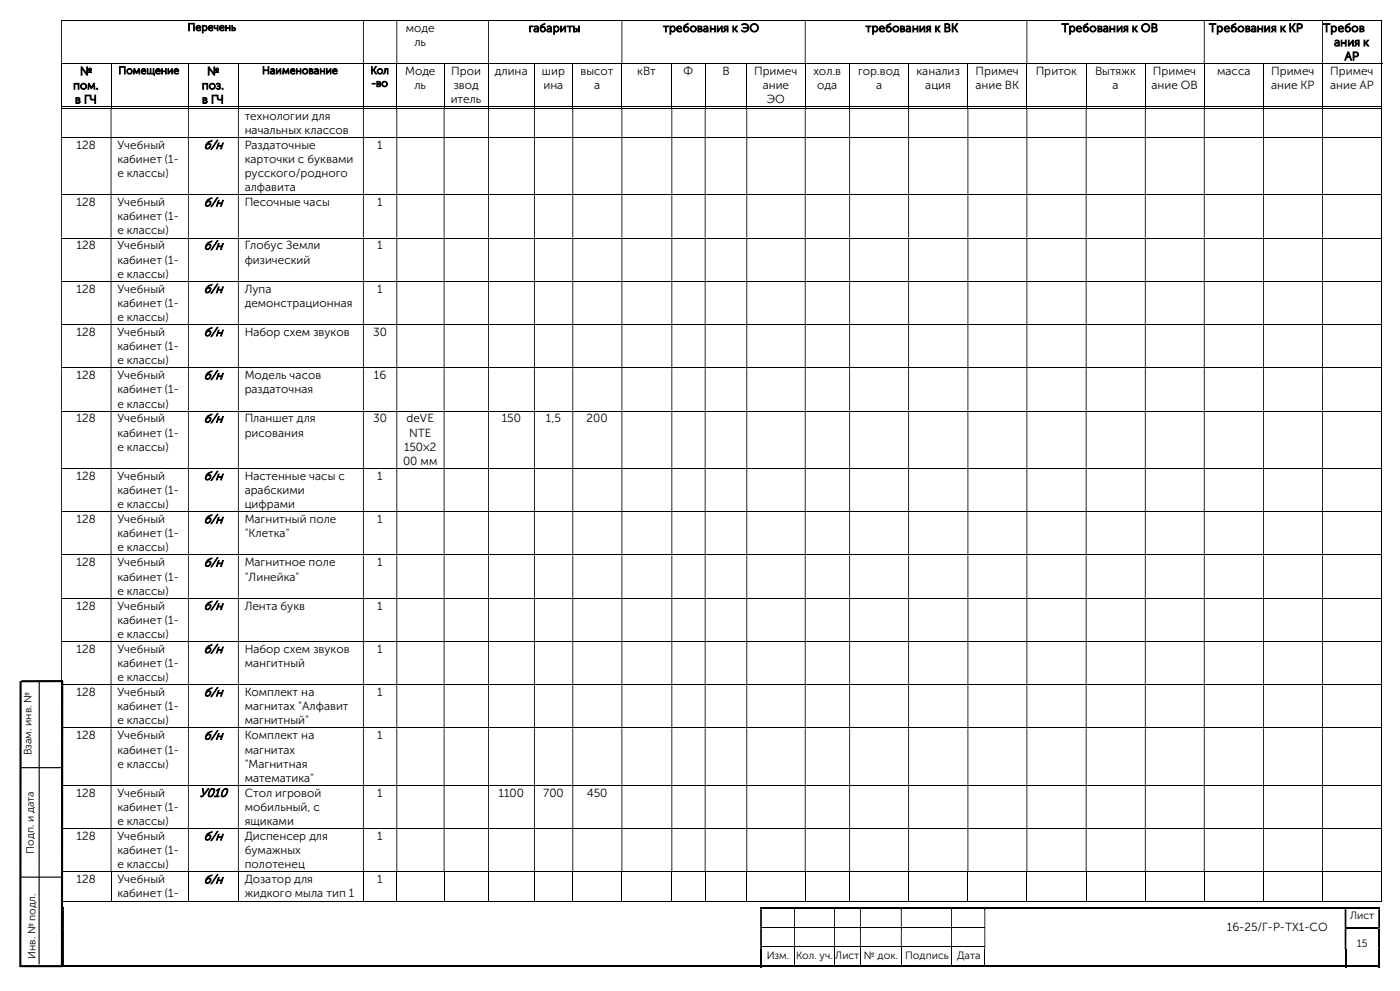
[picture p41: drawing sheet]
<svg xmlns="http://www.w3.org/2000/svg" width="420mm" height="297mm" viewBox="0 0 420 297" stroke-linecap="round" stroke-linejoin="round" font-family="sans-serif">
<defs><g id="words">
<g font-size="3.7">
<text x="61.1" y="44.6">б/н</text>
<text x="61.1" y="61.8">б/н</text>
<text x="61.1" y="74.8">б/н</text>
<text x="61.1" y="87.8">б/н</text>
<text x="61.1" y="100.7">б/н</text>
<text x="61.1" y="113.7">б/н</text>
<text x="61.1" y="126.6">б/н</text>
<text x="61.1" y="143.8">б/н</text>
<text x="61.1" y="156.8">б/н</text>
<text x="61.1" y="169.8">б/н</text>
<text x="61.1" y="182.7">б/н</text>
<text x="61.1" y="195.7">б/н</text>
<text x="61.1" y="208.7">б/н</text>
<text x="61.1" y="221.6">б/н</text>
<text x="59.8" y="238.8">У010</text>
<text x="61.1" y="251.8">б/н</text>
<text x="61.1" y="264.8">б/н</text>
</g>
<g font-size="3.5">
<text x="121.8" y="9.6">моде</text>
<text x="158.6" y="9.6">габариты</text>
<text x="198.9" y="9.6">требования к ЭО</text>
<text x="259.7" y="9.6">требования к ВК</text>
<text x="318.5" y="9.6">Требования к ОВ</text>
<text x="362.7" y="9.6">Требования к КР</text>
<text x="396.9" y="9.6">Требов</text>
<text x="124.3" y="13.8">ль</text>
<text x="400.2" y="13.8">ания к</text>
<text x="24" y="22.5">№</text>
<text x="62.1" y="22.5">№</text>
<text x="121.5" y="22.5">Моде</text>
<text x="135.4" y="22.5">Прои</text>
<text x="148.5" y="22.5">длина</text>
<text x="162.6" y="22.5">шир</text>
<text x="174.2" y="22.5">высот</text>
<text x="191.2" y="22.5">кВт</text>
<text x="205.1" y="22.5">Ф</text>
<text x="216.7" y="22.5">В</text>
<text x="226.2" y="22.5">Примеч</text>
<text x="244" y="22.5">хол.в</text>
<text x="257.4" y="22.5">гор.вод</text>
<text x="275" y="22.5">канализ</text>
<text x="292.7" y="22.5">Примеч</text>
<text x="310.7" y="22.5">Приток</text>
<text x="328.5" y="22.5">Вытяжк</text>
<text x="345.9" y="22.5">Примеч</text>
<text x="365.1" y="22.5">масса</text>
<text x="381.3" y="22.5">Примеч</text>
<text x="399.1" y="22.5">Примеч</text>
<text x="403.4" y="18">АР</text>
<text x="21.9" y="26.8">пом.</text>
<text x="60.5" y="26.8">поз.</text>
<text x="124.3" y="26.8">ль</text>
<text x="136.1" y="26.8">звод</text>
<text x="163" y="26.8">ина</text>
<text x="178.2" y="26.8">а</text>
<text x="228.8" y="26.8">ание</text>
<text x="245.2" y="26.8">ода</text>
<text x="262.8" y="26.8">а</text>
<text x="277.6" y="26.8">ация</text>
<text x="292.7" y="26.8">ание ВК</text>
<text x="333.8" y="26.8">а</text>
<text x="345.4" y="26.8">ание ОВ</text>
<text x="381.3" y="26.8">ание КР</text>
<text x="399" y="26.8">ание АР</text>
<text x="22.5" y="31">в ГЧ</text>
<text x="60.6" y="31">в ГЧ</text>
<text x="73.4" y="35.9">технологии для</text>
<text x="135.2" y="31">итель</text>
<text x="230" y="31">ЭО</text>
<text x="73.4" y="40.1">начальных классов</text>
<text x="23" y="44.6">128</text>
<text x="35.2" y="44.6">Учебный</text>
<text x="73.4" y="44.6">Раздаточные</text>
<text x="113.2" y="44.6">1</text>
<text x="35.2" y="48.9">кабинет (1-</text>
<text x="35.2" y="53.1">е классы)</text>
<text x="73.4" y="48.9">карточки с буквами</text>
<text x="73.4" y="53.1">русского/родного</text>
<text x="73.4" y="57.3">алфавита</text>
<text x="23" y="61.8">128</text>
<text x="35.2" y="61.8">Учебный</text>
<text x="73.4" y="61.8">Песочные часы</text>
<text x="113.1" y="61.8">1</text>
<text x="35.2" y="66">кабинет (1-</text>
<text x="35.2" y="70.3">е классы)</text>
<text x="23" y="74.8">128</text>
<text x="35.2" y="74.8">Учебный</text>
<text x="73.4" y="74.8">Глобус Земли</text>
<text x="113.2" y="74.8">1</text>
<text x="35.2" y="79">кабинет (1-</text>
<text x="35.2" y="83.2">е классы)</text>
<text x="73.4" y="79">физический</text>
<text x="23" y="87.8">128</text>
<text x="35.2" y="87.8">Учебный</text>
<text x="73.4" y="87.8">Лупа</text>
<text x="113.2" y="87.8">1</text>
<text x="35.2" y="92">кабинет (1-</text>
<text x="73.4" y="92">демонстрационная</text>
<text x="23" y="100.7">128</text>
<text x="35.2" y="100.7">Учебный</text>
<text x="35.2" y="96.2">е классы)</text>
<text x="73.4" y="100.7">Набор схем звуков</text>
<text x="111.9" y="100.7">30</text>
<text x="35.2" y="104.9">кабинет (1-</text>
<text x="23" y="113.7">128</text>
<text x="35.2" y="113.7">Учебный</text>
<text x="35.2" y="109.2">е классы)</text>
<text x="73.4" y="113.7">Модель часов</text>
<text x="112.1" y="113.7">16</text>
<text x="35.2" y="117.9">кабинет (1-</text>
<text x="73.4" y="117.9">раздаточная</text>
<text x="35.2" y="122.1">е классы)</text>
<text x="23" y="126.6">128</text>
<text x="35.2" y="126.6">Учебный</text>
<text x="35.2" y="130.9">кабинет (1-</text>
<text x="73.4" y="126.6">Планшет для</text>
<text x="73.4" y="130.9">рисования</text>
<text x="111.9" y="126.6">30</text>
<text x="122" y="126.6">deVE</text>
<text x="122.7" y="130.9">NTE</text>
<text x="150.5" y="126.6">150</text>
<text x="163.8" y="126.6">1,5</text>
<text x="176" y="126.6">200</text>
<text x="35.2" y="135.1">е классы)</text>
<text x="121.2" y="135.1">150×2</text>
<text x="23" y="143.8">128</text>
<text x="35.2" y="143.8">Учебный</text>
<text x="73.4" y="143.8">Настенные часы с</text>
<text x="113.2" y="143.8">1</text>
<text x="120.9" y="139.3">00 мм</text>
<text x="35.2" y="148.1">кабинет (1-</text>
<text x="73.4" y="148.1">арабскими</text>
<text x="35.2" y="152.3">е классы)</text>
<text x="73.4" y="152.3">цифрами</text>
<text x="23" y="156.8">128</text>
<text x="35.2" y="156.8">Учебный</text>
<text x="35.2" y="161">кабинет (1-</text>
<text x="73.4" y="156.8">Магнитный поле</text>
<text x="73.4" y="161">&quot;Клетка&quot;</text>
<text x="113.2" y="156.8">1</text>
<text x="35.2" y="165.3">е классы)</text>
<text x="23" y="169.8">128</text>
<text x="35.2" y="169.8">Учебный</text>
<text x="35.2" y="174">кабинет (1-</text>
<text x="73.4" y="169.8">Магнитное поле</text>
<text x="73.4" y="174">&quot;Линейка&quot;</text>
<text x="113.2" y="169.8">1</text>
<text x="35.2" y="178.2">е классы)</text>
<text x="23" y="182.7">128</text>
<text x="35.2" y="182.7">Учебный</text>
<text x="73.4" y="182.7">Лента букв</text>
<text x="113.2" y="182.7">1</text>
<text x="35.2" y="186.9">кабинет (1-</text>
<text x="35.2" y="191.2">е классы)</text>
<text x="23" y="195.7">128</text>
<text x="35.2" y="195.7">Учебный</text>
<text x="73.4" y="195.7">Набор схем звуков</text>
<text x="113.2" y="195.7">1</text>
<text x="35.2" y="199.9">кабинет (1-</text>
<text x="73.4" y="199.9">мангитный</text>
<text x="23" y="208.7">128</text>
<text x="35.2" y="208.7">Учебный</text>
<text x="35.2" y="204.2">е классы)</text>
<text x="73.4" y="208.7">Комплект на</text>
<text x="113.2" y="208.7">1</text>
<text x="35.2" y="212.9">кабинет (1-</text>
<text x="73.4" y="212.9">магнитах &quot;Алфавит</text>
<text x="23" y="221.6">128</text>
<text x="35.2" y="221.6">Учебный</text>
<text x="35.2" y="217.1">е классы)</text>
<text x="73.4" y="217.1">магнитный&quot;</text>
<text x="73.4" y="221.6">Комплект на</text>
<text x="113.2" y="221.6">1</text>
<text x="35.2" y="225.8">кабинет (1-</text>
<text x="73.4" y="225.8">магнитах</text>
<text x="35.2" y="230.1">е классы)</text>
<text x="73.4" y="230.1">&quot;Магнитная</text>
<text x="23" y="238.8">128</text>
<text x="35.2" y="238.8">Учебный</text>
<text x="73.4" y="234.3">математика&quot;</text>
<text x="73.4" y="238.8">Стол игровой</text>
<text x="113.2" y="238.8">1</text>
<text x="149.6" y="238.8">1100</text>
<text x="163" y="238.8">700</text>
<text x="176" y="238.8">450</text>
<text x="35.2" y="243">кабинет (1-</text>
<text x="73.4" y="243">мобильный, с</text>
<text x="23" y="251.8">128</text>
<text x="35.2" y="251.8">Учебный</text>
<text x="35.2" y="247.3">е классы)</text>
<text x="73.4" y="247.3">ящиками</text>
<text x="73.4" y="251.8">Диспенсер для</text>
<text x="113.2" y="251.8">1</text>
<text x="35.2" y="256">кабинет (1-</text>
<text x="73.4" y="256">бумажных</text>
<text x="35.2" y="260.3">е классы)</text>
<text x="73.4" y="260.3">полотенец</text>
<text x="23" y="264.8">128</text>
<text x="35.2" y="264.8">Учебный</text>
<text x="35.2" y="269">кабинет (1-</text>
<text x="73.4" y="264.8">Дозатор для</text>
<text x="73.4" y="269">жидкого мыла тип 1</text>
<text x="113.2" y="264.8">1</text>
<text x="368" y="279">16-25/Г-Р-ТХ1-СО</text>
</g>
<g font-size="3.2">
<text x="56.3" y="9.2">Перечень</text>
<text x="35.5" y="22.2">Помещение</text>
<text x="78.6" y="22.2">Наименование</text>
<text x="111.1" y="22.2">Кол</text>
<text x="111.4" y="26">-во</text>
<text x="9.5" y="226.4" transform="rotate(-90 9.5 226.4)">Взам. инв. №</text>
<text x="10.2" y="255.9" transform="rotate(-90 10.2 255.9)">Подп. и дата</text>
<text x="405" y="275.5">Лист</text>
<text x="10.6" y="287.4" transform="rotate(-90 10.6 287.4)">Инв. № подл.</text>
<text x="230" y="287.4">Изм.</text>
<text x="238.8" y="287.4">Кол. уч.</text>
<text x="250.6" y="287.4">Лист</text>
<text x="259.2" y="287.4">№ док.</text>
<text x="271.6" y="287.4">Подпись</text>
<text x="287.1" y="287.4">Дата</text>
<text x="407" y="283.8">15</text>
</g>
</g></defs>
<g fill="none" stroke="#000" stroke-width=".3">
<path d="M18.3 6.1h396.1M18.3 19.1h396.4M18.5 19.2v13M33.3 19.2v13M56.5 19.2v13M71.5 19.2v13M109 19.2v13M119 19.2v13M133.2 19.2v13M146.6 19.2v13M160.3 19.2v13M171.8 19.2v13"/>
<path d="M186.6 19.2v13M201.5 19.2v13M211.5 19.2v13M224 19.2v13M241.6 19.2v13M254.9 19.2v13M272.6 19.2v13M290.4 19.2v13M308.1 19.2v13M325.8 19.2v13M343.6 19.2v13M361.3 19.2v13"/>
<path d="M379.1 19.2v13M396.7 19.2v13M414.5 6.3v12.7M414.5 19.2v13M18.3 32h14.9M18.3 32.4h396.1M33.4 32h23M56.6 32h14.8M71.6 32h37.3M109.1 32h9.8M119.2 32h13.9M133.3 32h13.1"/>
<path d="M146.7 32h13.5M160.4 32h11.3M172 32h14.4M186.7 32h14.7M201.7 32h9.7M211.7 32h12.2M224.2 32h17.2M241.7 32h13.1M255 32h17.5M272.7 32h17.5M290.5 32h17.4M308.2 32h17.5"/>
<path d="M326 32h17.5M343.7 32h17.4M361.4 32h17.5M379.2 32h17.4M396.9 32h17.5M414.5 32.6v8.5M18.3 41.2h396.1M18.3 58.4h396.1M414.5 41.3v17M414.5 58.5v12.7M18.3 71.3h396.1M414.5 71.5v12.7"/>
<path d="M18.3 84.3h396.1M18.3 97.3h396.1M414.5 84.4v12.8M414.5 97.4v12.7M18.3 110.2h396.1M414.5 110.4v12.7M18.3 123.2h396.1M414.5 123.3v17M18.3 140.4h396.1M18.3 153.4h396.1M414.5 140.5v12.7M414.5 153.5v12.7"/>
<path d="M18.3 166.3h396.1M18.3 179.3h396.1M414.5 166.5v12.7M414.5 179.4v12.7M18.3 192.2h396.1M414.5 192.4v12.7M18.3 205.2h396.1M18.3 218.2h396.1M414.5 205.4v12.7M414.5 218.3v16.9M18.3 235.4h396.1M414.5 235.5v12.7"/>
<path d="M18.3 248.3h396.1M414.5 248.5v12.7M18.3 261.3h396.1M18.3 270h14.9M18.5 261.5v8.7M33.3 261.5v8.7M33.4 270h23M56.5 261.5v8.7M56.6 270h14.8M71.5 261.5v8.7M71.6 270h37.3M109 261.5v8.7"/>
<path d="M109.1 270h9.8M119 261.5v8.7M119.2 270h13.9M133.2 261.5v8.7M133.3 270h13.1M146.6 261.5v8.7M146.7 270h13.5M160.3 261.5v8.7M160.4 270h11.3M171.8 261.5v8.7M172 270h14.4M186.6 261.5v8.7"/>
<path d="M186.7 270h14.7M201.5 261.5v8.7M201.7 270h9.7M211.5 261.5v8.7M211.7 270h12.2M224 261.5v8.7M224.2 270h17.2M228.6 277.9h9.6M238.5 277.9h11.7M241.6 261.5v8.7M241.7 270h13.1M250.5 277.9h7.5"/>
<path d="M254.9 261.5v8.7M255 270h17.5M258.2 277.9h12.1M270.5 277.9h14.8M272.6 261.5v8.7M272.7 270h17.5M285.6 277.9h9.7M290.4 261.5v8.7M290.5 270h17.4M308.1 261.5v8.7M308.2 270h17.5M325.8 261.5v8.7"/>
<path d="M326 270h17.5M343.6 261.5v8.7M343.7 270h17.4M361.3 261.5v8.7M361.4 270h17.5M379.1 261.5v8.7M379.2 270h17.4M396.7 261.5v8.7M396.9 270h17.5M414.5 261.5v8.7M228.6 283.8h9.6M238.3 284.4v5"/>
<path d="M238.5 283.8h11.7M250.4 284.4v5M250.5 283.8h7.5M258.1 284.4v5M258.2 283.8h12.1M270.4 284.4v5M270.5 283.8h14.8M285.5 284.4v5M285.6 283.8h9.7M295.4 284.4v5"/>
</g>
<g fill="#000">
<path d="M414.4 6h.3v.3h-.3zM18.3 6.3h.3v12.7h-.3zM108.9 6.3h.2v12.7h-.2zM118.9 6.3h.3v12.7h-.3zM146.4 6.3h.3v12.7h-.3zM186.4 6.3h.3v12.7h-.3zM241.4 6.3h.3v12.7h-.3zM307.9 6.3h.3v12.7h-.3zM361.1 6.3h.3v12.7h-.3zM396.6 6.3h.3v12.7h-.3z" fill-rule="evenodd"/>
<path d="M414.4 32.3h.3v.3h-.3zM18.3 32.6h.3v8.5h-.3zM33.2 32.6h.2v8.5h-.2zM56.4 32.6h.2v8.5h-.2zM71.4 32.6h.2v8.5h-.2zM108.9 32.6h.2v8.5h-.2zM118.9 32.6h.3v8.5h-.3zM133.1 32.6h.2v8.5h-.2zM146.4 32.6h.3v8.5h-.3zM160.2 32.6h.2v8.5h-.2zM171.7 32.6h.3v8.5h-.3zM186.4 32.6h.3v8.5h-.3zM201.4 32.6h.3v8.5h-.3zM211.4 32.6h.3v8.5h-.3zM223.9 32.6h.3v8.5h-.3zM241.4 32.6h.3v8.5h-.3zM254.8 32.6h.2v8.5h-.2zM272.5 32.6h.2v8.5h-.2zM290.2 32.6h.3v8.5h-.3zM307.9 32.6h.3v8.5h-.3zM325.7 32.6h.3v8.5h-.3zM343.5 32.6h.2v8.5h-.2zM361.1 32.6h.3v8.5h-.3zM378.9 32.6h.3v8.5h-.3zM396.6 32.6h.3v8.5h-.3z" fill-rule="evenodd"/>
<path d="M414.4 41.1h.3v.2h-.3zM18.3 41.3h.3v17h-.3zM33.2 41.3h.2v17h-.2zM56.4 41.3h.2v17h-.2zM71.4 41.3h.2v17h-.2zM108.9 41.3h.2v17h-.2zM118.9 41.3h.3v17h-.3zM133.1 41.3h.2v17h-.2zM146.4 41.3h.3v17h-.3zM160.2 41.3h.2v17h-.2zM171.7 41.3h.3v17h-.3zM186.4 41.3h.3v17h-.3zM201.4 41.3h.3v17h-.3zM211.4 41.3h.3v17h-.3zM223.9 41.3h.3v17h-.3zM241.4 41.3h.3v17h-.3zM254.8 41.3h.2v17h-.2zM272.5 41.3h.2v17h-.2zM290.2 41.3h.3v17h-.3zM307.9 41.3h.3v17h-.3zM325.7 41.3h.3v17h-.3zM343.5 41.3h.2v17h-.2zM361.1 41.3h.3v17h-.3zM378.9 41.3h.3v17h-.3zM396.6 41.3h.3v17h-.3z" fill-rule="evenodd"/>
<path d="M414.4 58.3h.3v.2h-.3zM18.3 58.5h.3v12.7h-.3zM33.2 58.5h.2v12.7h-.2zM56.4 58.5h.2v12.7h-.2zM71.4 58.5h.2v12.7h-.2zM108.9 58.5h.2v12.7h-.2zM118.9 58.5h.3v12.7h-.3zM133.1 58.5h.2v12.7h-.2zM146.4 58.5h.3v12.7h-.3zM160.2 58.5h.2v12.7h-.2zM171.7 58.5h.3v12.7h-.3zM186.4 58.5h.3v12.7h-.3zM201.4 58.5h.3v12.7h-.3zM211.4 58.5h.3v12.7h-.3zM223.9 58.5h.3v12.7h-.3zM241.4 58.5h.3v12.7h-.3zM254.8 58.5h.2v12.7h-.2zM272.5 58.5h.2v12.7h-.2zM290.2 58.5h.3v12.7h-.3zM307.9 58.5h.3v12.7h-.3zM325.7 58.5h.3v12.7h-.3zM343.5 58.5h.2v12.7h-.2zM361.1 58.5h.3v12.7h-.3zM378.9 58.5h.3v12.7h-.3zM396.6 58.5h.3v12.7h-.3z" fill-rule="evenodd"/>
<path d="M414.4 71.2h.3v.3h-.3zM18.3 71.5h.3v12.7h-.3zM33.2 71.5h.2v12.7h-.2zM56.4 71.5h.2v12.7h-.2zM71.4 71.5h.2v12.7h-.2zM108.9 71.5h.2v12.7h-.2zM118.9 71.5h.3v12.7h-.3zM133.1 71.5h.2v12.7h-.2zM146.4 71.5h.3v12.7h-.3zM160.2 71.5h.2v12.7h-.2zM171.7 71.5h.3v12.7h-.3zM186.4 71.5h.3v12.7h-.3zM201.4 71.5h.3v12.7h-.3zM211.4 71.5h.3v12.7h-.3zM223.9 71.5h.3v12.7h-.3zM241.4 71.5h.3v12.7h-.3zM254.8 71.5h.2v12.7h-.2zM272.5 71.5h.2v12.7h-.2zM290.2 71.5h.3v12.7h-.3zM307.9 71.5h.3v12.7h-.3zM325.7 71.5h.3v12.7h-.3zM343.5 71.5h.2v12.7h-.2zM361.1 71.5h.3v12.7h-.3zM378.9 71.5h.3v12.7h-.3zM396.6 71.5h.3v12.7h-.3z" fill-rule="evenodd"/>
<path d="M414.4 84.2h.3v.2h-.3zM18.3 84.4h.3v12.8h-.3zM33.2 84.4h.2v12.8h-.2zM56.4 84.4h.2v12.8h-.2zM71.4 84.4h.2v12.8h-.2zM108.9 84.4h.2v12.8h-.2zM118.9 84.4h.3v12.8h-.3zM133.1 84.4h.2v12.8h-.2zM146.4 84.4h.3v12.8h-.3zM160.2 84.4h.2v12.8h-.2zM171.7 84.4h.3v12.8h-.3zM186.4 84.4h.3v12.8h-.3zM201.4 84.4h.3v12.8h-.3zM211.4 84.4h.3v12.8h-.3zM223.9 84.4h.3v12.8h-.3zM241.4 84.4h.3v12.8h-.3zM254.8 84.4h.2v12.8h-.2zM272.5 84.4h.2v12.8h-.2zM290.2 84.4h.3v12.8h-.3zM307.9 84.4h.3v12.8h-.3zM325.7 84.4h.3v12.8h-.3zM343.5 84.4h.2v12.8h-.2zM361.1 84.4h.3v12.8h-.3zM378.9 84.4h.3v12.8h-.3zM396.6 84.4h.3v12.8h-.3z" fill-rule="evenodd"/>
<path d="M414.4 97.2h.3v.2h-.3zM18.3 97.4h.3v12.7h-.3zM33.2 97.4h.2v12.7h-.2zM56.4 97.4h.2v12.7h-.2zM71.4 97.4h.2v12.7h-.2zM108.9 97.4h.2v12.7h-.2zM118.9 97.4h.3v12.7h-.3zM133.1 97.4h.2v12.7h-.2zM146.4 97.4h.3v12.7h-.3zM160.2 97.4h.2v12.7h-.2zM171.7 97.4h.3v12.7h-.3zM186.4 97.4h.3v12.7h-.3zM201.4 97.4h.3v12.7h-.3zM211.4 97.4h.3v12.7h-.3zM223.9 97.4h.3v12.7h-.3zM241.4 97.4h.3v12.7h-.3zM254.8 97.4h.2v12.7h-.2zM272.5 97.4h.2v12.7h-.2zM290.2 97.4h.3v12.7h-.3zM307.9 97.4h.3v12.7h-.3zM325.7 97.4h.3v12.7h-.3zM343.5 97.4h.2v12.7h-.2zM361.1 97.4h.3v12.7h-.3zM378.9 97.4h.3v12.7h-.3zM396.6 97.4h.3v12.7h-.3z" fill-rule="evenodd"/>
<path d="M414.4 110.1h.3v.3h-.3zM18.3 110.4h.3v12.7h-.3zM33.2 110.4h.2v12.7h-.2zM56.4 110.4h.2v12.7h-.2zM71.4 110.4h.2v12.7h-.2zM108.9 110.4h.2v12.7h-.2zM118.9 110.4h.3v12.7h-.3zM133.1 110.4h.2v12.7h-.2zM146.4 110.4h.3v12.7h-.3zM160.2 110.4h.2v12.7h-.2zM171.7 110.4h.3v12.7h-.3zM186.4 110.4h.3v12.7h-.3zM201.4 110.4h.3v12.7h-.3zM211.4 110.4h.3v12.7h-.3zM223.9 110.4h.3v12.7h-.3zM241.4 110.4h.3v12.7h-.3zM254.8 110.4h.2v12.7h-.2zM272.5 110.4h.2v12.7h-.2zM290.2 110.4h.3v12.7h-.3zM307.9 110.4h.3v12.7h-.3zM325.7 110.4h.3v12.7h-.3zM343.5 110.4h.2v12.7h-.2zM361.1 110.4h.3v12.7h-.3zM378.9 110.4h.3v12.7h-.3zM396.6 110.4h.3v12.7h-.3z" fill-rule="evenodd"/>
<path d="M414.4 123.1h.3v.2h-.3zM18.3 123.3h.3v17h-.3zM33.2 123.3h.2v17h-.2zM56.4 123.3h.2v17h-.2zM71.4 123.3h.2v17h-.2zM108.9 123.3h.2v17h-.2zM118.9 123.3h.3v17h-.3zM133.1 123.3h.2v17h-.2zM146.4 123.3h.3v17h-.3zM160.2 123.3h.2v17h-.2zM171.7 123.3h.3v17h-.3zM186.4 123.3h.3v17h-.3zM201.4 123.3h.3v17h-.3zM211.4 123.3h.3v17h-.3zM223.9 123.3h.3v17h-.3zM241.4 123.3h.3v17h-.3zM254.8 123.3h.2v17h-.2zM272.5 123.3h.2v17h-.2zM290.2 123.3h.3v17h-.3zM307.9 123.3h.3v17h-.3zM325.7 123.3h.3v17h-.3zM343.5 123.3h.2v17h-.2zM361.1 123.3h.3v17h-.3zM378.9 123.3h.3v17h-.3zM396.6 123.3h.3v17h-.3z" fill-rule="evenodd"/>
<path d="M414.4 140.3h.3v.2h-.3zM18.3 140.5h.3v12.7h-.3zM33.2 140.5h.2v12.7h-.2zM56.4 140.5h.2v12.7h-.2zM71.4 140.5h.2v12.7h-.2zM108.9 140.5h.2v12.7h-.2zM118.9 140.5h.3v12.7h-.3zM133.1 140.5h.2v12.7h-.2zM146.4 140.5h.3v12.7h-.3zM160.2 140.5h.2v12.7h-.2zM171.7 140.5h.3v12.7h-.3zM186.4 140.5h.3v12.7h-.3zM201.4 140.5h.3v12.7h-.3zM211.4 140.5h.3v12.7h-.3zM223.9 140.5h.3v12.7h-.3zM241.4 140.5h.3v12.7h-.3zM254.8 140.5h.2v12.7h-.2zM272.5 140.5h.2v12.7h-.2zM290.2 140.5h.3v12.7h-.3zM307.9 140.5h.3v12.7h-.3zM325.7 140.5h.3v12.7h-.3zM343.5 140.5h.2v12.7h-.2zM361.1 140.5h.3v12.7h-.3zM378.9 140.5h.3v12.7h-.3zM396.6 140.5h.3v12.7h-.3z" fill-rule="evenodd"/>
<path d="M414.4 153.2h.3v.3h-.3zM18.3 153.5h.3v12.7h-.3zM33.2 153.5h.2v12.7h-.2zM56.4 153.5h.2v12.7h-.2zM71.4 153.5h.2v12.7h-.2zM108.9 153.5h.2v12.7h-.2zM118.9 153.5h.3v12.7h-.3zM133.1 153.5h.2v12.7h-.2zM146.4 153.5h.3v12.7h-.3zM160.2 153.5h.2v12.7h-.2zM171.7 153.5h.3v12.7h-.3zM186.4 153.5h.3v12.7h-.3zM201.4 153.5h.3v12.7h-.3zM211.4 153.5h.3v12.7h-.3zM223.9 153.5h.3v12.7h-.3zM241.4 153.5h.3v12.7h-.3zM254.8 153.5h.2v12.7h-.2zM272.5 153.5h.2v12.7h-.2zM290.2 153.5h.3v12.7h-.3zM307.9 153.5h.3v12.7h-.3zM325.7 153.5h.3v12.7h-.3zM343.5 153.5h.2v12.7h-.2zM361.1 153.5h.3v12.7h-.3zM378.9 153.5h.3v12.7h-.3zM396.6 153.5h.3v12.7h-.3z" fill-rule="evenodd"/>
<path d="M414.4 166.2h.3v.3h-.3zM18.3 166.5h.3v12.7h-.3zM33.2 166.5h.2v12.7h-.2zM56.4 166.5h.2v12.7h-.2zM71.4 166.5h.2v12.7h-.2zM108.9 166.5h.2v12.7h-.2zM118.9 166.5h.3v12.7h-.3zM133.1 166.5h.2v12.7h-.2zM146.4 166.5h.3v12.7h-.3zM160.2 166.5h.2v12.7h-.2zM171.7 166.5h.3v12.7h-.3zM186.4 166.5h.3v12.7h-.3zM201.4 166.5h.3v12.7h-.3zM211.4 166.5h.3v12.7h-.3zM223.9 166.5h.3v12.7h-.3zM241.4 166.5h.3v12.7h-.3zM254.8 166.5h.2v12.7h-.2zM272.5 166.5h.2v12.7h-.2zM290.2 166.5h.3v12.7h-.3zM307.9 166.5h.3v12.7h-.3zM325.7 166.5h.3v12.7h-.3zM343.5 166.5h.2v12.7h-.2zM361.1 166.5h.3v12.7h-.3zM378.9 166.5h.3v12.7h-.3zM396.6 166.5h.3v12.7h-.3z" fill-rule="evenodd"/>
<path d="M414.4 179.2h.3v.2h-.3zM18.3 179.4h.3v12.7h-.3zM33.2 179.4h.2v12.7h-.2zM56.4 179.4h.2v12.7h-.2zM71.4 179.4h.2v12.7h-.2zM108.9 179.4h.2v12.7h-.2zM118.9 179.4h.3v12.7h-.3zM133.1 179.4h.2v12.7h-.2zM146.4 179.4h.3v12.7h-.3zM160.2 179.4h.2v12.7h-.2zM171.7 179.4h.3v12.7h-.3zM186.4 179.4h.3v12.7h-.3zM201.4 179.4h.3v12.7h-.3zM211.4 179.4h.3v12.7h-.3zM223.9 179.4h.3v12.7h-.3zM241.4 179.4h.3v12.7h-.3zM254.8 179.4h.2v12.7h-.2zM272.5 179.4h.2v12.7h-.2zM290.2 179.4h.3v12.7h-.3zM307.9 179.4h.3v12.7h-.3zM325.7 179.4h.3v12.7h-.3zM343.5 179.4h.2v12.7h-.2zM361.1 179.4h.3v12.7h-.3zM378.9 179.4h.3v12.7h-.3zM396.6 179.4h.3v12.7h-.3z" fill-rule="evenodd"/>
<path d="M414.4 192.1h.3v.3h-.3zM18.3 192.4h.3v12.7h-.3zM33.2 192.4h.2v12.7h-.2zM56.4 192.4h.2v12.7h-.2zM71.4 192.4h.2v12.7h-.2zM108.9 192.4h.2v12.7h-.2zM118.9 192.4h.3v12.7h-.3zM133.1 192.4h.2v12.7h-.2zM146.4 192.4h.3v12.7h-.3zM160.2 192.4h.2v12.7h-.2zM171.7 192.4h.3v12.7h-.3zM186.4 192.4h.3v12.7h-.3zM201.4 192.4h.3v12.7h-.3zM211.4 192.4h.3v12.7h-.3zM223.9 192.4h.3v12.7h-.3zM241.4 192.4h.3v12.7h-.3zM254.8 192.4h.2v12.7h-.2zM272.5 192.4h.2v12.7h-.2zM290.2 192.4h.3v12.7h-.3zM307.9 192.4h.3v12.7h-.3zM325.7 192.4h.3v12.7h-.3zM343.5 192.4h.2v12.7h-.2zM361.1 192.4h.3v12.7h-.3zM378.9 192.4h.3v12.7h-.3zM396.6 192.4h.3v12.7h-.3z" fill-rule="evenodd"/>
<path d="M414.4 205.1h.3v.3h-.3zM18.3 205.4h.3v12.7h-.3zM33.2 205.4h.2v12.7h-.2zM56.4 205.4h.2v12.7h-.2zM71.4 205.4h.2v12.7h-.2zM108.9 205.4h.2v12.7h-.2zM118.9 205.4h.3v12.7h-.3zM133.1 205.4h.2v12.7h-.2zM146.4 205.4h.3v12.7h-.3zM160.2 205.4h.2v12.7h-.2zM171.7 205.4h.3v12.7h-.3zM186.4 205.4h.3v12.7h-.3zM201.4 205.4h.3v12.7h-.3zM211.4 205.4h.3v12.7h-.3zM223.9 205.4h.3v12.7h-.3zM241.4 205.4h.3v12.7h-.3zM254.8 205.4h.2v12.7h-.2zM272.5 205.4h.2v12.7h-.2zM290.2 205.4h.3v12.7h-.3zM307.9 205.4h.3v12.7h-.3zM325.7 205.4h.3v12.7h-.3zM343.5 205.4h.2v12.7h-.2zM361.1 205.4h.3v12.7h-.3zM378.9 205.4h.3v12.7h-.3zM396.6 205.4h.3v12.7h-.3z" fill-rule="evenodd"/>
<path d="M414.4 218.1h.3v.2h-.3zM18.3 218.3h.3v16.9h-.3zM33.2 218.3h.2v16.9h-.2zM56.4 218.3h.2v16.9h-.2zM71.4 218.3h.2v16.9h-.2zM108.9 218.3h.2v16.9h-.2zM118.9 218.3h.3v16.9h-.3zM133.1 218.3h.2v16.9h-.2zM146.4 218.3h.3v16.9h-.3zM160.2 218.3h.2v16.9h-.2zM171.7 218.3h.3v16.9h-.3zM186.4 218.3h.3v16.9h-.3zM201.4 218.3h.3v16.9h-.3zM211.4 218.3h.3v16.9h-.3zM223.9 218.3h.3v16.9h-.3zM241.4 218.3h.3v16.9h-.3zM254.8 218.3h.2v16.9h-.2zM272.5 218.3h.2v16.9h-.2zM290.2 218.3h.3v16.9h-.3zM307.9 218.3h.3v16.9h-.3zM325.7 218.3h.3v16.9h-.3zM343.5 218.3h.2v16.9h-.2zM361.1 218.3h.3v16.9h-.3zM378.9 218.3h.3v16.9h-.3zM396.6 218.3h.3v16.9h-.3z" fill-rule="evenodd"/>
<path d="M414.4 235.2h.3v.3h-.3zM18.3 235.5h.3v12.7h-.3zM33.2 235.5h.2v12.7h-.2zM56.4 235.5h.2v12.7h-.2zM71.4 235.5h.2v12.7h-.2zM108.9 235.5h.2v12.7h-.2zM118.9 235.5h.3v12.7h-.3zM133.1 235.5h.2v12.7h-.2zM146.4 235.5h.3v12.7h-.3zM160.2 235.5h.2v12.7h-.2zM171.7 235.5h.3v12.7h-.3zM186.4 235.5h.3v12.7h-.3zM201.4 235.5h.3v12.7h-.3zM211.4 235.5h.3v12.7h-.3zM223.9 235.5h.3v12.7h-.3zM241.4 235.5h.3v12.7h-.3zM254.8 235.5h.2v12.7h-.2zM272.5 235.5h.2v12.7h-.2zM290.2 235.5h.3v12.7h-.3zM307.9 235.5h.3v12.7h-.3zM325.7 235.5h.3v12.7h-.3zM343.5 235.5h.2v12.7h-.2zM361.1 235.5h.3v12.7h-.3zM378.9 235.5h.3v12.7h-.3zM396.6 235.5h.3v12.7h-.3z" fill-rule="evenodd"/>
<path d="M414.4 248.2h.3v.3h-.3zM18.3 248.5h.3v12.7h-.3zM33.2 248.5h.2v12.7h-.2zM56.4 248.5h.2v12.7h-.2zM71.4 248.5h.2v12.7h-.2zM108.9 248.5h.2v12.7h-.2zM118.9 248.5h.3v12.7h-.3zM133.1 248.5h.2v12.7h-.2zM146.4 248.5h.3v12.7h-.3zM160.2 248.5h.2v12.7h-.2zM171.7 248.5h.3v12.7h-.3zM186.4 248.5h.3v12.7h-.3zM201.4 248.5h.3v12.7h-.3zM211.4 248.5h.3v12.7h-.3zM223.9 248.5h.3v12.7h-.3zM241.4 248.5h.3v12.7h-.3zM254.8 248.5h.2v12.7h-.2zM272.5 248.5h.2v12.7h-.2zM290.2 248.5h.3v12.7h-.3zM307.9 248.5h.3v12.7h-.3zM325.7 248.5h.3v12.7h-.3zM343.5 248.5h.2v12.7h-.2zM361.1 248.5h.3v12.7h-.3zM378.9 248.5h.3v12.7h-.3zM396.6 248.5h.3v12.7h-.3z" fill-rule="evenodd"/>
<path d="M18.8 272.5h.4v5.3h-.4zM228 272.5h.6v5.3h-.6zM238.2 272.5h.3v5.3h-.3zM250.2 272.5h.3v5.3h-.3zM258 272.5h.2v5.3h-.2zM270.3 272.5h.2v5.3h-.2zM285.3 272.5h.3v5.3h-.3zM295.3 272.5h.3v5.3h-.3zM403.4 272.5h.5v5.3h-.5zM413.5 272.5h.5v5.3h-.5z" fill-rule="evenodd"/>
<path d="M18.8 277.8h.4v.5h-.4zM228 277.8h.6v.5h-.6z" fill-rule="evenodd"/>
<path d="M228 271.9h.6v.6h-.6z" fill-rule="evenodd"/>
<path d="M238.2 271.9h12v.6h-12z" fill-rule="evenodd"/>
<path d="M250.2 271.9h7.8v.6h-7.8z" fill-rule="evenodd"/>
<path d="M258 271.9h12.3v.6h-12.3z" fill-rule="evenodd"/>
<path d="M270.3 271.9h15v.6h-15z" fill-rule="evenodd"/>
<path d="M285.3 271.9h10v.6h-10z" fill-rule="evenodd"/>
<path d="M295.3 271.9h108.1v.6h-108.1z" fill-rule="evenodd"/>
<path d="M295.3 277.8h.3v.5h-.3zM403.4 277.8h.5v.5h-.5z" fill-rule="evenodd"/>
<path d="M403.4 271.9h.5v.6h-.5z" fill-rule="evenodd"/>
<path d="M413.5 271.9h.5v.6h-.5z" fill-rule="evenodd"/>
<path d="M413.5 277.8h.5v.5h-.5zM18.8 278.3h.4v5.3h-.4zM228 278.3h.6v5.3h-.6zM238.2 278.3h.3v5.3h-.3zM250.2 278.3h.3v5.3h-.3zM258 278.3h.2v5.3h-.2zM270.3 278.3h.2v5.3h-.2zM285.3 278.3h.3v5.3h-.3zM295.3 278.3h.3v5.3h-.3zM403.4 278.3h.5v5.3h-.5z" fill-rule="evenodd"/>
<path d="M18.8 283.6h.4v.8h-.4zM228 283.6h.6v.8h-.6z" fill-rule="evenodd"/>
<path d="M228 284.4h.6v5.5h-.6z" fill-rule="evenodd"/>
<path d="M238.2 289.4h12v.5h-12z" fill-rule="evenodd"/>
<path d="M250.2 289.4h7.8v.5h-7.8z" fill-rule="evenodd"/>
<path d="M258 289.4h12.3v.5h-12.3z" fill-rule="evenodd"/>
<path d="M270.3 289.4h15v.5h-15z" fill-rule="evenodd"/>
<path d="M285.3 289.4h10v.5h-10z" fill-rule="evenodd"/>
<path d="M295.3 283.6h.3v.8h-.3zM403.4 283.6h.5v.8h-.5zM413.5 283.6h.5v.8h-.5zM18.8 284.4h.4v5h-.4z" fill-rule="evenodd"/>
<path d="M295.3 289.4h108.1v.5h-108.1z" fill-rule="evenodd"/>
<path d="M403.4 284.4h.5v5.5h-.5z" fill-rule="evenodd"/>
<path d="M413.5 284.4h.5v5.5h-.5z" fill-rule="evenodd"/>
</g>
<g fill="#000">
<path d="M414.4 31.9h.3v.3h-.3zM18.8 271.9h.4v.6h-.4zM228.6 271.9h9.6v.6h-9.6zM238.2 272.5h.3zM238.2 277.8h.3v.5h-.3zM250.2 272.5h.3zM250.2 277.8h.3v.5h-.3zM258 272.5h.2zM258 277.8h.2v.5h-.2zM270.3 272.5h.2zM270.3 277.8h.2v.5h-.2zM285.3 272.5h.3z"/>
<path d="M285.3 277.8h.3v.5h-.3zM295.3 272.5h.3zM403.9 271.9h9.6v.6h-9.6zM403.9 277.8h9.6v.5h-9.6zM413.5 278.3h.5v5.3h-.5zM414.4 261.2h.3v.3h-.3zM414.4 269.9h.3v.3h-.3zM18.8 289.4h209.2v.5h-209.2zM228.6 289.4h9.6v.5h-9.6zM238.2 283.6h.3v.8h-.3zM250.2 283.6h.3v.8h-.3zM258 283.6h.2v.8h-.2z"/>
<path d="M270.3 283.6h.2v.8h-.2zM285.3 283.6h.3v.8h-.3zM403.9 289.4h9.6v.5h-9.6zM413.5 289.4h.5v.5h-.5z"/>
</g>
<path d="M6.2 204.1l-.1 85.7M18.7 204.1l-.1 85.7M18.9 204.1l-12.5 .1M6.1 289.6h12.8" fill="none" stroke="#000" stroke-width=".64" stroke-linecap="butt"/>
<path d="M11.8 204.1l-.1 84.9M6 230.1h12.6M6 262.9h12.4" fill="none" stroke="#000" stroke-width=".34"/>
<use href="#words"/>
</svg>
